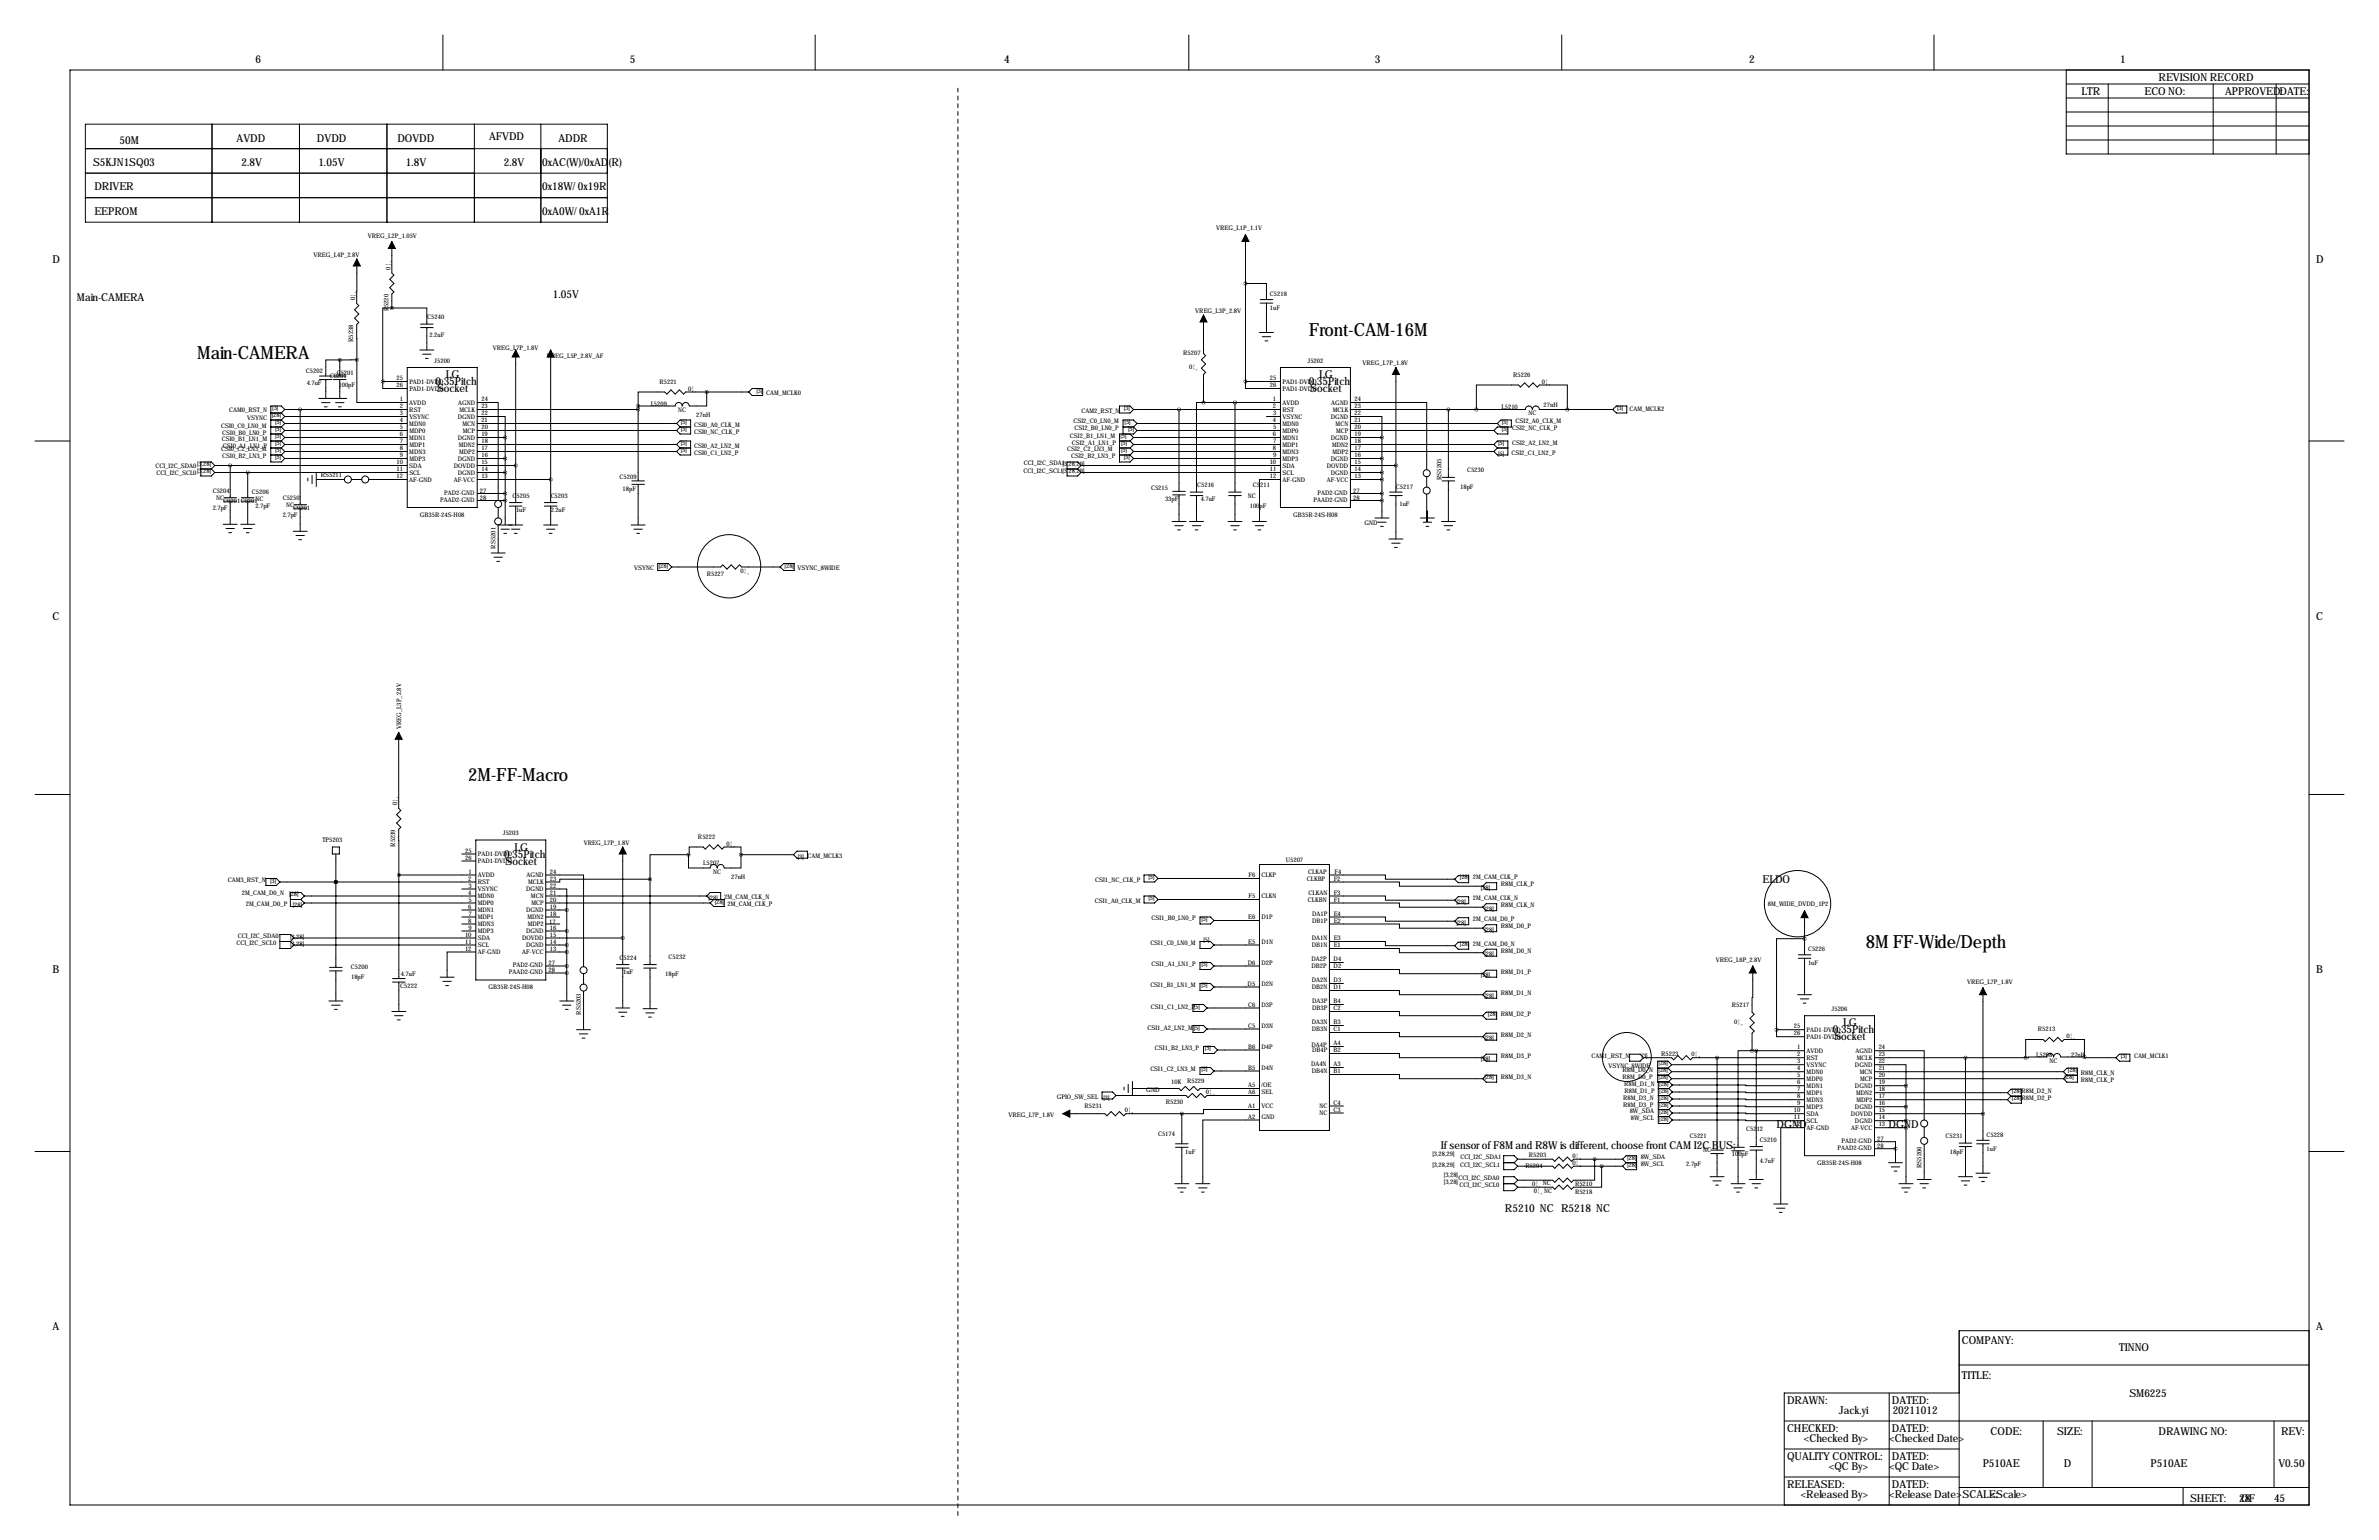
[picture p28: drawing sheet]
<svg xmlns="http://www.w3.org/2000/svg" width="864mm" height="559mm" viewBox="0 0 864 559" stroke-linecap="round" stroke-linejoin="round" font-family="sans-serif">
<defs><g id="words">
<g font-size="6.6">
<text x="475.2" y="122">Front-CAM-16M</text>
<text x="71.6" y="130.3">Main-CAMERA</text>
<text x="170" y="283.3">2M-FF-Macro</text>
<text x="677.3" y="343.8">8M FF-W</text>
<text x="702.2" y="343.8">ide/Depth</text>
</g>
<g font-size="4">
<text x="92.7" y="22.9">6</text>
<text x="228.6" y="22.9">5</text>
<text x="364.5" y="22.9">4</text>
<text x="499.1" y="22.9">3</text>
<text x="635" y="22.9">2</text>
<text x="769.6" y="22.9">1</text>
<text x="783.6" y="29.2">REVISION RECORD</text>
<text x="755.6" y="34.3">LTR</text>
<text x="778.5" y="34.3">ECO NO:</text>
<text x="807.7" y="34.3">APPROVED:DATE:</text>
<text x="43.4" y="52.1">50M</text>
<text x="85.9" y="51.4">AVDD</text>
<text x="115.1" y="51.4">DVDD</text>
<text x="144.3" y="51.4">DOVDD</text>
<text x="177.5" y="50.8">AFVDD</text>
<text x="202.7" y="51.4">ADDR</text>
<text x="33.8" y="60.3">S5KJN1SQ03</text>
<text x="87.6" y="60.2">2.8V</text>
<text x="115.6" y="60.2">1.05V</text>
<text x="147.3" y="60.2">1.8V</text>
<text x="182.9" y="60.2">2.8V</text>
<text x="196.8" y="60.2">0xAC(W</text>
<text x="210" y="60.2">)/0xAD(R)</text>
<text x="34.3" y="69.1">DRIVER</text>
<text x="196.8" y="69.1">0x18W</text>
<text x="208" y="69.1">/ 0x19R</text>
<text x="34.3" y="78">EEPROM</text>
<text x="196.8" y="78">0xA0W</text>
<text x="208.4" y="78">/ 0xA1R</text>
<text x="19" y="95.3">D</text>
<text x="840.7" y="95.3">D</text>
<text x="27.9" y="109.2">Main-CAMERA</text>
<text x="200.7" y="108.2">1.05V</text>
<text x="161.8" y="137.2">LG</text>
<text x="478.8" y="137.2">LG</text>
<text x="158.1" y="139.7">0.35Pitch</text>
<text x="158.7" y="142.3">Socket</text>
<text x="475.1" y="139.7">0.35Pitch</text>
<text x="475.7" y="142.3">Socket</text>
<text x="19" y="224.8">C</text>
<text x="840.7" y="224.8">C</text>
<text x="183" y="311.2">0.35Pitch</text>
<text x="186.7" y="308.7">LG</text>
<text x="183.6" y="313.7">Socket</text>
<text x="639.8" y="320.3">ELDO</text>
<text x="19" y="353.1">B</text>
<text x="840.7" y="353.1">B</text>
<text x="665.4" y="375">0.35Pitch</text>
<text x="665.9" y="377.5">Socket</text>
<text x="669.1" y="372.4">LG</text>
<text x="644.9" y="409.2">DGND</text>
<text x="685.5" y="409.2">DGND</text>
<text x="523" y="416.8">If sensor of F8M and R8Wis different, choose front CAM I2C BUS;</text>
<text x="546.3" y="439.9">R5210 NC R5218 NC</text>
<text x="19" y="482.6">A</text>
<text x="840.7" y="482.6">A</text>
<text x="712.2" y="487.7">COMPANY:</text>
<text x="769.3" y="490.3">TINNO</text>
<text x="712.2" y="500.4">TITLE:</text>
<text x="648.7" y="509.3">DRAW</text>
<text x="660.1" y="509.3">N:</text>
<text x="686.8" y="509.3">DATED:</text>
<text x="773" y="506.8">SM6225</text>
<text x="667.5" y="513.1">Jack.yi</text>
<text x="687.1" y="513.1">20211012</text>
<text x="648.7" y="519.4">CHECKED:</text>
<text x="686.8" y="519.4">DATED:</text>
<text x="722.6" y="520.7">CODE:</text>
<text x="746.8" y="520.7">SIZE:</text>
<text x="783.6" y="520.7">DRAW</text>
<text x="794.9" y="520.7">ING NO:</text>
<text x="828" y="520.7">REV:</text>
<text x="654.8" y="523.3">&lt;Checked By&gt;</text>
<text x="685.8" y="523.3">&lt;Checked Date&gt;</text>
<text x="648.7" y="529.6">QUALITY CONTROL:</text>
<text x="663.9" y="533.5">&lt;QC By&gt;</text>
<text x="685.8" y="533.5">&lt;QC Date&gt;</text>
<text x="686.8" y="529.6">DATED:</text>
<text x="719.7" y="532.2">P510AE</text>
<text x="749.2" y="532.2">D</text>
<text x="780.7" y="532.2">P510AE</text>
<text x="827.1" y="532.2">V0.50</text>
<text x="648.7" y="539.8">RELEASED:</text>
<text x="686.8" y="539.8">DATED:</text>
<text x="653.7" y="543.6">&lt;Released By&gt;</text>
<text x="685.8" y="543.6">&lt;Release Date&gt;SCALE:</text>
<text x="722.6" y="543.6">&lt;Scale&gt;</text>
<text x="795" y="544.8">SHEET:</text>
<text x="812.8" y="544.9">28</text>
<text x="813.6" y="544.8">OF</text>
<text x="825.5" y="544.9">45</text>
</g>
<text font-size="2.4" x="416.1" y="396.2">GND</text>
<g font-size="2.3">
<text x="441.5" y="83.6">VREG_L1P_1.1V</text>
<text x="133.6" y="86.4">VREG_L2P_1.05V</text>
<text x="113.8" y="93.2">VREG_L4P_2.8V</text>
<text x="141.7" y="97.8" transform="rotate(-90 141.7 97.8)">0¦¸</text>
<text x="461" y="107.4">C5218</text>
<text x="129" y="108.9" transform="rotate(-90 129 108.9)">0¦¸</text>
<text x="141" y="113" transform="rotate(-90 141 113)">R5220</text>
<text x="433.9" y="113.5">VREG_L3P_2.8V</text>
<text x="461" y="112.5">1uF</text>
<text x="155.1" y="115.8">C5240</text>
<text x="128.2" y="124.1" transform="rotate(-90 128.2 124.1)">R5238</text>
<text x="155.9" y="122.2">2.2uF</text>
<text x="157.6" y="131.6">J5200</text>
<text x="178.9" y="127">VREG_L7P_1.8V</text>
<text x="198.5" y="129.8">VREG_L5P_2.8V_AF</text>
<text x="429.5" y="128.8">R5207</text>
<text x="474.6" y="131.6">J5202</text>
<text x="111.1" y="135.2">C5202</text>
<text x="119.7" y="137.2">C0201</text>
<text x="122.2" y="135.9">C5201</text>
<text x="143.9" y="137.9">25</text>
<text x="431.7" y="133.9">0¦¸</text>
<text x="460.9" y="137.9">25</text>
<text x="494.6" y="132.6">VREG_L7P_1.8V</text>
<text x="549.3" y="136.7">R5226</text>
<text x="111.3" y="139.8">4.7uF</text>
<text x="122.9" y="140.3">100pF</text>
<text x="143.9" y="140.5">26</text>
<text x="148.6" y="141.7">PAD1-DVDD</text>
<text x="148.6" y="139.2">PAD1-DVDD</text>
<text x="239.4" y="139.2">R5221</text>
<text x="249.8" y="141.7">0¦¸</text>
<text x="274.6" y="142.5">[3]</text>
<text x="278.2" y="143.5">CAM_MCLK0</text>
<text x="460.9" y="140.5">26</text>
<text x="465.6" y="141.7">PAD1-DVDD</text>
<text x="465.6" y="139.2">PAD1-DVDD</text>
<text x="559.7" y="139.2">0¦¸</text>
<text x="83.2" y="149.4">CAM0_RST_N</text>
<text x="98.8" y="148.9">[3]</text>
<text x="145.1" y="148.1">2</text>
<text x="145.1" y="145.5">1</text>
<text x="148.6" y="149.4">RST</text>
<text x="148.6" y="146.8">AVDD</text>
<text x="166.3" y="146.8">AGND</text>
<text x="166.8" y="149.4">MCLK</text>
<text x="174.8" y="148.1">23</text>
<text x="174.8" y="145.5">24</text>
<text x="236.2" y="147.3">L5209</text>
<text x="246.2" y="149.4">NC</text>
<text x="392.6" y="149.9">CAM2_RST_N</text>
<text x="408" y="148.9">[3]</text>
<text x="462.1" y="145.5">1</text>
<text x="462.1" y="148.1">2</text>
<text x="465.6" y="146.8">AVDD</text>
<text x="465.6" y="149.4">RST</text>
<text x="483.3" y="146.8">AGND</text>
<text x="483.8" y="149.4">MCLK</text>
<text x="491.7" y="148.1">23</text>
<text x="491.8" y="145.5">24</text>
<text x="545.1" y="148.3">L5210</text>
<text x="560.3" y="147.8">27nH</text>
<text x="587" y="148.9">[3]</text>
<text x="591.6" y="149.1">CAM_MCLK2</text>
<text x="80.3" y="155.2">CSI0_C0_LN0_M</text>
<text x="89.8" y="152.4">VSYNC</text>
<text x="98.7" y="151.4">[28]</text>
<text x="99.8" y="153.9">[5]</text>
<text x="145.1" y="153.2">4</text>
<text x="145.1" y="155.7">5</text>
<text x="145.1" y="150.6">3</text>
<text x="148.6" y="154.4">MDN0</text>
<text x="148.6" y="151.9">VSYNC</text>
<text x="166.1" y="151.9">DGND</text>
<text x="167.9" y="154.4">MCN</text>
<text x="174.8" y="153.2">21</text>
<text x="174.8" y="155.7">20</text>
<text x="174.8" y="150.6">22</text>
<text x="247.2" y="153.9">[5]</text>
<text x="251.9" y="154.9">CSI0_A0_CLK_M</text>
<text x="252.7" y="151.1">27nH</text>
<text x="389.7" y="153.7">CSI2_C0_LN0_M</text>
<text x="408.2" y="153.7">[5]</text>
<text x="462.1" y="153.2">4</text>
<text x="462.1" y="155.7">5</text>
<text x="462.1" y="150.6">3</text>
<text x="465.6" y="154.4">MDN0</text>
<text x="465.6" y="151.9">VSYNC</text>
<text x="483.1" y="151.9">DGND</text>
<text x="484.8" y="154.4">MCN</text>
<text x="491.7" y="153.2">21</text>
<text x="491.7" y="155.7">20</text>
<text x="491.8" y="150.6">22</text>
<text x="545.1" y="153.9">[5]</text>
<text x="550.2" y="153.7">CSI2_A0_CLK_M</text>
<text x="554.8" y="150.6">NC</text>
<text x="80.5" y="160">CSI0_B1_LN1_M</text>
<text x="80.7" y="157.7">CSI0_B0_LN0_P</text>
<text x="99.8" y="156.5">[5]</text>
<text x="99.8" y="161.6">[5]</text>
<text x="99.8" y="159">[5]</text>
<text x="145.1" y="158.2">6</text>
<text x="145.1" y="160.8">7</text>
<text x="148.6" y="159.5">MDN1</text>
<text x="148.6" y="157">MDP0</text>
<text x="166.1" y="159.5">DGND</text>
<text x="168" y="157">MCP</text>
<text x="174.8" y="158.2">19</text>
<text x="174.8" y="160.8">18</text>
<text x="247.2" y="156.5">[5]</text>
<text x="247.2" y="161.6">[5]</text>
<text x="251.9" y="157.5">CSI0_NC_CLK_P</text>
<text x="388.4" y="158.8">CSI2_B1_LN1_M</text>
<text x="389.1" y="161.3">CSI2_A1_LN1_P</text>
<text x="390.1" y="156.2">CSI2_B0_LN0_P</text>
<text x="406.7" y="159">[5]</text>
<text x="407" y="161.6">[5]</text>
<text x="409.5" y="156.2">[5]</text>
<text x="462.1" y="158.2">6</text>
<text x="462.1" y="160.8">7</text>
<text x="465.6" y="159.5">MDN1</text>
<text x="465.6" y="157">MDP0</text>
<text x="483.1" y="159.5">DGND</text>
<text x="485" y="157">MCP</text>
<text x="491.7" y="158.2">19</text>
<text x="491.7" y="160.8">18</text>
<text x="543.9" y="161.6">[5]</text>
<text x="545.1" y="156.5">[5]</text>
<text x="548.9" y="156.2">CSI2_NC_CLK_P</text>
<text x="548.9" y="161.3">CSI2_A2_LN2_M</text>
<text x="80.3" y="163.8">CSI0_C2_LN3_M</text>
<text x="80.7" y="166.4">CSI0_B2_LN3_P</text>
<text x="80.9" y="162.6">CSI0_A1_LN1_P</text>
<text x="99.8" y="166.6">[5]</text>
<text x="99.8" y="164.1">[5]</text>
<text x="145.1" y="163.3">8</text>
<text x="145.1" y="165.9">9</text>
<text x="148.6" y="164.6">MDN3</text>
<text x="148.6" y="167.1">MDP3</text>
<text x="148.6" y="162.1">MDP1</text>
<text x="166.1" y="167.1">DGND</text>
<text x="166.5" y="162.1">MDN2</text>
<text x="166.7" y="164.6">MDP2</text>
<text x="174.8" y="163.3">17</text>
<text x="174.8" y="165.9">16</text>
<text x="247.2" y="164.1">[5]</text>
<text x="251.9" y="162.6">CSI0_A2_LN2_M</text>
<text x="251.9" y="165.1">CSI0_C1_LN2_P</text>
<text x="387.4" y="163.8">CSI2_C2_LN3_M</text>
<text x="388.8" y="166.4">CSI2_B2_LN3_P</text>
<text x="407" y="164.1">[5]</text>
<text x="408" y="166.6">[5]</text>
<text x="462.1" y="163.3">8</text>
<text x="462.1" y="165.9">9</text>
<text x="465.6" y="164.6">MDN3</text>
<text x="465.6" y="167.1">MDP3</text>
<text x="465.6" y="162.1">MDP1</text>
<text x="483.1" y="167.1">DGND</text>
<text x="483.5" y="162.1">MDN2</text>
<text x="483.7" y="164.6">MDP2</text>
<text x="491.7" y="163.3">17</text>
<text x="491.7" y="165.9">16</text>
<text x="543.9" y="165.4">[5]</text>
<text x="548.6" y="165.1">CSI2_C1_LN2_P</text>
<text x="56.5" y="169.9">CCI_I2C_SDA0</text>
<text x="56.9" y="172.5">CCI_I2C_SCL0</text>
<text x="71.5" y="171.7">[3,28]</text>
<text x="71.5" y="169.2">[3,28]</text>
<text x="116.4" y="173">RS5211</text>
<text x="143.9" y="168.4">10</text>
<text x="143.9" y="173.5">12</text>
<text x="143.9" y="170.9">11</text>
<text x="148.6" y="169.7">SDA</text>
<text x="148.6" y="172.2">SCL</text>
<text x="164.7" y="169.7">DOVDD</text>
<text x="166.1" y="172.2">DGND</text>
<text x="174.8" y="168.4">15</text>
<text x="174.8" y="173.5">13</text>
<text x="174.8" y="170.9">14</text>
<text x="224.9" y="173.7">C5209</text>
<text x="371.6" y="171.7">CCI_I2C_SCL1[3,28,29]</text>
<text x="371.7" y="168.7">CCI_I2C_SDA1</text>
<text x="385.7" y="169.2">[3,28,29]</text>
<text x="460.9" y="168.4">10</text>
<text x="460.9" y="170.9">11</text>
<text x="460.9" y="173.5">12</text>
<text x="465.6" y="169.7">SDA</text>
<text x="465.6" y="172.2">SCL</text>
<text x="481.7" y="169.7">DOVDD</text>
<text x="483.1" y="172.2">DGND</text>
<text x="491.7" y="168.4">15</text>
<text x="491.7" y="173.5">13</text>
<text x="491.7" y="170.9">14</text>
<text x="532.5" y="171.2">C5230</text>
<text x="77.2" y="178.8">C5204</text>
<text x="91.4" y="179.1">C5206</text>
<text x="148.6" y="174.8">AF-GND</text>
<text x="161.3" y="179.6">PAD2-GND</text>
<text x="164.7" y="174.8">AF-VCC</text>
<text x="174.2" y="178.8">27</text>
<text x="226" y="178.3">18pF</text>
<text x="417.8" y="177.8">C5215</text>
<text x="434.6" y="176.5">C5216</text>
<text x="454.8" y="176.8">C5211</text>
<text x="465.6" y="174.8">AF-GND</text>
<text x="478.3" y="179.6">PAD2-GND</text>
<text x="481.7" y="174.8">AF-VCC</text>
<text x="491.2" y="178.8">27</text>
<text x="506.7" y="177.3">C5217</text>
<text x="523.2" y="174.1" transform="rotate(-90 523.2 174.1)">RS5205</text>
<text x="530" y="177.5">18pF</text>
<text x="77.2" y="185.2">2.7pF</text>
<text x="78.5" y="181.4">NC</text>
<text x="81" y="182.6">C0201C0201</text>
<text x="92.7" y="181.6">NC</text>
<text x="92.7" y="184.2">2.7pF</text>
<text x="102.6" y="181.4">C5250</text>
<text x="103.9" y="183.9">NC</text>
<text x="106.4" y="185.2">C0201</text>
<text x="159.8" y="182.1">PAAD2-GND</text>
<text x="174.2" y="181.4">28</text>
<text x="186.1" y="180.6">C5205</text>
<text x="187.3" y="185.7">1uF</text>
<text x="199.9" y="180.6">C5203</text>
<text x="199.9" y="185.7">2.2uF</text>
<text x="422.9" y="181.6">33pF</text>
<text x="435.9" y="181.6">4.7uF</text>
<text x="453" y="180.6">NC</text>
<text x="453.7" y="184.4">100pF</text>
<text x="476.8" y="182.1">PAAD2-GND</text>
<text x="491.2" y="181.4">28</text>
<text x="508" y="183.6">1uF</text>
<text x="102.6" y="187.7">2.7pF</text>
<text x="152.4" y="187.5">GB35R-24S-H08</text>
<text x="469.4" y="187.5">GB35R-24S-H08</text>
<text x="495.3" y="190.5">GND</text>
<text x="179.8" y="199" transform="rotate(-90 179.8 199)">RS5201</text>
<text x="230.2" y="207">VSYNC</text>
<text x="239.1" y="206">[28]</text>
<text x="256.6" y="209">R5227</text>
<text x="268.9" y="207.8">0¦¸</text>
<text x="284.8" y="206">[28]</text>
<text x="289.5" y="207">VSYNC_8W</text>
<text x="301.1" y="207">IDE</text>
<text x="145.6" y="264.6" transform="rotate(-90 145.6 264.6)">VREG_L3P_2.8V</text>
<text x="144.2" y="292" transform="rotate(-90 144.2 292)">0¦¸</text>
<text x="117" y="305.6">TP5203</text>
<text x="182.5" y="303">J5203</text>
<text x="253.4" y="304.3">R5222</text>
<text x="143.5" y="307.3" transform="rotate(-90 143.5 307.3)">R5239</text>
<text x="168.8" y="311.9">26</text>
<text x="168.8" y="309.4">25</text>
<text x="173.5" y="310.6">PAD1-DVDD</text>
<text x="211.9" y="306.6">VREG_L7P_1.8V</text>
<text x="263.8" y="306.8">0¦¸</text>
<text x="289.6" y="311.7">[3]</text>
<text x="293.1" y="311.4">CAM_MCLK3</text>
<text x="170" y="317">1</text>
<text x="173.5" y="313.2">PAD1-DVDD</text>
<text x="199.6" y="317">24</text>
<text x="255.3" y="313.7">L5207</text>
<text x="258.9" y="317">NC</text>
<text x="466.8" y="312.7">U5207</text>
<text x="474.9" y="317.2">CLKAP</text>
<text x="484.4" y="317.2">F4</text>
<text x="82.7" y="320">CAM3_RST_N</text>
<text x="98.1" y="320.3">[3]</text>
<text x="170" y="319.5">2</text>
<text x="170" y="322.1">3</text>
<text x="173.5" y="320.8">RST</text>
<text x="173.5" y="318.3">AVDD</text>
<text x="173.5" y="323.3">VSYNC</text>
<text x="191" y="323.3">DGND</text>
<text x="191.2" y="318.3">AGND</text>
<text x="191.7" y="320.8">MCLK</text>
<text x="199.6" y="319.5">23</text>
<text x="199.6" y="322.1">22</text>
<text x="265.4" y="318.8">27nH</text>
<text x="397.6" y="320">CSI1_NC_CLK_P</text>
<text x="416.9" y="319">[5]</text>
<text x="453.2" y="318.3">F6</text>
<text x="458" y="318.3">CLKP</text>
<text x="474.4" y="319.8">CLKBP</text>
<text x="484.1" y="319.5">F2</text>
<text x="530" y="319">[28]</text>
<text x="534.7" y="319">2M_CAM_CLK_P</text>
<text x="537.6" y="322.8">[28]</text>
<text x="544.8" y="321.6">R8M_CLK_P</text>
<text x="87.8" y="324.9">2M_CAM_D0_N [28]</text>
<text x="89.2" y="328.7">2M_CAM_D0_P [28]</text>
<text x="170" y="324.6">4</text>
<text x="170" y="329.7">6</text>
<text x="170" y="327.2">5</text>
<text x="173.5" y="325.9">MDN0</text>
<text x="173.5" y="328.4">MDP0</text>
<text x="192.7" y="325.9">MCN</text>
<text x="192.9" y="328.4">MCP</text>
<text x="199.6" y="324.6">21</text>
<text x="199.6" y="329.7">19</text>
<text x="199.6" y="327.2">20</text>
<text x="257.1" y="326.4">[28]</text>
<text x="259.4" y="327.9">[28]</text>
<text x="262.9" y="326.4">2M_CAM_CLK_N</text>
<text x="264.1" y="328.9">2M_CAM_CLK_P</text>
<text x="397.4" y="327.7">CSI1_A0_CLK_M</text>
<text x="416.9" y="326.7">[5]</text>
<text x="453.2" y="325.9">F5</text>
<text x="458" y="325.9">CLKN</text>
<text x="474.7" y="327.4">CLKBN</text>
<text x="475" y="324.6">CLKAN</text>
<text x="484.1" y="327.2">F1</text>
<text x="484.1" y="324.6">F3</text>
<text x="528.7" y="327.9">[28]</text>
<text x="534.7" y="326.6">2M_CAM_CLK_N</text>
<text x="544.8" y="329.2">R8M_CLK_N</text>
<text x="641.8" y="328.9">8M_W</text>
<text x="647.8" y="328.9">IDE_DVDD_1P2</text>
<text x="170" y="334.8">8</text>
<text x="170" y="332.2">7</text>
<text x="173.5" y="331">MDN1</text>
<text x="173.5" y="333.5">MDP1</text>
<text x="191" y="331">DGND</text>
<text x="191.4" y="333.5">MDN2</text>
<text x="199.4" y="335.3">17</text>
<text x="199.6" y="332.2">18</text>
<text x="418" y="334">CSI1_B0_LN0_P</text>
<text x="436.1" y="334">[5]</text>
<text x="453.1" y="333.5">E6</text>
<text x="458" y="333.5">D1P</text>
<text x="476.3" y="334.8">DB1P</text>
<text x="476.3" y="332.2">DA1P</text>
<text x="484.1" y="334.8">E2</text>
<text x="484.1" y="332.2">E4</text>
<text x="528.7" y="335.5">[28]</text>
<text x="534.7" y="334.3">2M_CAM_D0_P</text>
<text x="538.9" y="330.5">[28]</text>
<text x="86.3" y="340.4">CCI_I2C_SDA0</text>
<text x="105.3" y="340.6">[3,28]</text>
<text x="168.8" y="339.9">10</text>
<text x="170" y="337.3">9</text>
<text x="173.5" y="336">MDN3</text>
<text x="173.5" y="341.1">SDA</text>
<text x="173.5" y="338.6">MDP3</text>
<text x="189.6" y="341.1">DOVDD</text>
<text x="191" y="338.6">DGND</text>
<text x="191.6" y="336">MDP2</text>
<text x="199.6" y="339.9">15</text>
<text x="199.6" y="337.3">16</text>
<text x="436.9" y="341.9">[5]</text>
<text x="476.2" y="341.1">DA1N</text>
<text x="484.1" y="341.1">E3</text>
<text x="538.9" y="338.1">[28]</text>
<text x="544.8" y="336.8">R8M_D0_P</text>
<text x="85.8" y="342.9">CCI_I2C_SCL0</text>
<text x="105.3" y="343.2">[3,28]</text>
<text x="168.8" y="344.9">12</text>
<text x="168.8" y="342.4">11</text>
<text x="173.5" y="346.2">AF-GND</text>
<text x="173.5" y="343.7">SCL</text>
<text x="189.6" y="346.2">AF-VCC</text>
<text x="191" y="343.7">DGND</text>
<text x="199.6" y="344.9">13</text>
<text x="199.6" y="342.4">14</text>
<text x="242.7" y="348">C5232</text>
<text x="417.6" y="342.9">CSI1_C0_LN0_M</text>
<text x="453.1" y="342.4">E5</text>
<text x="458" y="342.4">D1N</text>
<text x="476.2" y="343.7">DB1N</text>
<text x="484.1" y="343.7">E1</text>
<text x="530" y="343.2">[28]</text>
<text x="534.7" y="343.2">2M_CAM_D0_N</text>
<text x="538.9" y="347">[28]</text>
<text x="544.8" y="345.7">R8M_D0_N</text>
<text x="656.3" y="345.2">C5226</text>
<text x="127.4" y="351.5">C5200</text>
<text x="184.7" y="353.6">PAAD2-GND</text>
<text x="186.2" y="351">PAD2-GND</text>
<text x="199.1" y="350.3">27</text>
<text x="199.1" y="352.8">28</text>
<text x="224.9" y="348.2">C5224</text>
<text x="226.2" y="353.3">1uF</text>
<text x="418" y="350.5">CSI1_A1_LN1_P</text>
<text x="436.1" y="350.5">[5]</text>
<text x="452.9" y="350">D6</text>
<text x="458" y="350">D2P</text>
<text x="476.1" y="351.3">DB2P</text>
<text x="476.1" y="348.7">DA2P</text>
<text x="484.1" y="351.3">D2</text>
<text x="484.1" y="348.7">D4</text>
<text x="544.8" y="353.3">R8M_D1_P</text>
<text x="622.9" y="349.2">VREG_L6P_2.8V</text>
<text x="656.3" y="350.3">1uF</text>
<text x="127.5" y="355.3">18pF</text>
<text x="145.3" y="358.7">C5222</text>
<text x="145.5" y="354.1">4.7uF</text>
<text x="177.3" y="358.9">GB35R-24S-H08</text>
<text x="241.5" y="354.3">18pF</text>
<text x="417.6" y="358.1">CSI1_B1_LN1_M</text>
<text x="436.1" y="358.1">[5]</text>
<text x="452.9" y="357.6">D5</text>
<text x="458" y="357.6">D2N</text>
<text x="476.2" y="358.9">DB2N</text>
<text x="476.2" y="356.4">DA2N</text>
<text x="484.1" y="358.9">D1</text>
<text x="484.1" y="356.4">D3</text>
<text x="537.6" y="354.6">[28]</text>
<text x="714.1" y="357.1">VREG_L7P_1.8V</text>
<text x="453" y="365.3">C6</text>
<text x="458" y="365.3">D3P</text>
<text x="476.3" y="364">DA3P</text>
<text x="484.1" y="364">B4</text>
<text x="538.9" y="362.2">[28]</text>
<text x="544.8" y="360.9">R8M_D1_N</text>
<text x="628.7" y="365.3">R5217</text>
<text x="210.8" y="368.2" transform="rotate(-90 210.8 368.2)">RS5203</text>
<text x="417.8" y="366">CSI1_C1_LN2_P[5]</text>
<text x="476.2" y="371.6">DA3N</text>
<text x="476.3" y="366.5">DB3P</text>
<text x="484.1" y="371.6">B3</text>
<text x="484.1" y="366.5">C2</text>
<text x="540.1" y="368.6">[28]</text>
<text x="544.8" y="368.6">R8M_D2_P</text>
<text x="629.5" y="371.6">0¦¸</text>
<text x="664.9" y="366.8">J5206</text>
<text x="416.5" y="373.6">CSI1_A2_LN2_M[5]</text>
<text x="453" y="372.9">C5</text>
<text x="458" y="372.9">D3N</text>
<text x="476.2" y="374.1">DB3N</text>
<text x="484.1" y="374.1">C1</text>
<text x="538.9" y="377.5">[28]</text>
<text x="544.8" y="376.2">R8M_D2_N</text>
<text x="651.2" y="373.1">25</text>
<text x="651.2" y="375.7">26</text>
<text x="655.8" y="376.9">PAD1-DVDD</text>
<text x="655.8" y="374.4">PAD1-DVDD</text>
<text x="739.8" y="374.1">R5213</text>
<text x="750.2" y="376.7">0¦¸</text>
<text x="419.2" y="381">CSI1_B2_LN3_P</text>
<text x="437.4" y="381">[5]</text>
<text x="453" y="380.5">B6</text>
<text x="458" y="380.5">D4P</text>
<text x="476" y="379.7">DA4P</text>
<text x="476.3" y="381.8">DB4P</text>
<text x="484.1" y="379.2">A4</text>
<text x="484.1" y="381.8">B2</text>
<text x="544.8" y="383.8">R8M_D3_P</text>
<text x="577.7" y="383.8">CAM1_RST_N</text>
<text x="595.9" y="383.8">[3]</text>
<text x="603" y="383.3">R5223</text>
<text x="614" y="383.3">0¦¸</text>
<text x="652.4" y="383.3">2</text>
<text x="652.4" y="380.7">1</text>
<text x="655.8" y="382">AVDD</text>
<text x="673.5" y="382">AGND</text>
<text x="682" y="380.7">24</text>
<text x="682" y="383.3">23</text>
<text x="739.1" y="383.5">L5208</text>
<text x="751.8" y="383.5">27nH</text>
<text x="769.9" y="383.8">[3]</text>
<text x="774.7" y="383.8">CAM_MCLK1</text>
<text x="417.6" y="388.6">CSI1_C2_LN3_M</text>
<text x="436.1" y="388.6">[5]</text>
<text x="453" y="388.1">B5</text>
<text x="458" y="388.1">D4N</text>
<text x="475.9" y="386.8">DA4N</text>
<text x="476.2" y="389.4">DB4N</text>
<text x="484.1" y="386.8">A3</text>
<text x="484.1" y="389.4">B1</text>
<text x="537.6" y="385.1">[28]</text>
<text x="583.9" y="387.6">VSYNC_8W</text>
<text x="589" y="389.1">R8M_D0_N</text>
<text x="595.5" y="387.6">IDE</text>
<text x="602.1" y="386.6">[28]</text>
<text x="602.1" y="389.1">[28]</text>
<text x="652.3" y="388.4">4</text>
<text x="652.4" y="385.8">3</text>
<text x="655.8" y="389.6">MDN0</text>
<text x="655.8" y="384.6">RST</text>
<text x="655.8" y="387.1">VSYNC</text>
<text x="673.4" y="387.1">DGND</text>
<text x="674" y="384.6">MCLK</text>
<text x="675.1" y="389.6">MCN</text>
<text x="682" y="388.4">21</text>
<text x="682" y="385.8">22</text>
<text x="744" y="385.6">NC</text>
<text x="750.7" y="389.1">[28]</text>
<text x="425.1" y="393.3">10K R5229</text>
<text x="453" y="394.5">A5</text>
<text x="458" y="394.5">/OE</text>
<text x="538.9" y="391.4">[28]</text>
<text x="544.8" y="391.4">R8M_D3_N</text>
<text x="589" y="391.7">R8M_D0_P</text>
<text x="589.6" y="394">R8M_D1_N</text>
<text x="602.1" y="391.7">[28]</text>
<text x="602.3" y="394">[28]</text>
<text x="652.3" y="393.4">6</text>
<text x="652.4" y="396">7</text>
<text x="652.4" y="390.9">5</text>
<text x="655.8" y="394.7">MDN1</text>
<text x="655.8" y="392.2">MDP0</text>
<text x="673.4" y="394.7">DGND</text>
<text x="675.2" y="392.2">MCP</text>
<text x="682" y="396">18</text>
<text x="682" y="390.9">20</text>
<text x="682" y="393.4">19</text>
<text x="749.4" y="391.7">[28]</text>
<text x="755.4" y="392.7">R8M_CLK_P</text>
<text x="755.4" y="390.1">R8M_CLK_N</text>
<text x="383.6" y="398.8">GPIO_SW</text>
<text x="393.5" y="398.8">_SEL [3]</text>
<text x="423.2" y="400.6">R5230</text>
<text x="437.8" y="397">0¦¸</text>
<text x="453" y="397">A6</text>
<text x="458" y="397">SEL</text>
<text x="484.1" y="400.8">C4</text>
<text x="589.2" y="399">R8M_D3_N</text>
<text x="589.3" y="401.6">R8M_D3_P</text>
<text x="589.7" y="396.5">R8M_D1_P</text>
<text x="602.3" y="399">[28]</text>
<text x="602.3" y="396.5">[28]</text>
<text x="602.3" y="401.6">[28]</text>
<text x="652.3" y="398.5">8</text>
<text x="652.4" y="401.1">9</text>
<text x="655.8" y="399.8">MDN3</text>
<text x="655.8" y="397.3">MDP1</text>
<text x="673.8" y="397.3">MDN2</text>
<text x="673.9" y="399.8">MDP2</text>
<text x="682" y="401.1">16</text>
<text x="682" y="398.5">17</text>
<text x="730.4" y="399.3">[28]R8M_D2_P</text>
<text x="730.4" y="396.8">[28]R8M_D2_N</text>
<text x="366.1" y="405.4">VREG_L7P_1.8V</text>
<text x="393.7" y="402.1">R5231</text>
<text x="408.3" y="403.6">0¦¸</text>
<text x="453" y="402.1">A1</text>
<text x="453" y="405.9">A2</text>
<text x="458" y="402.1">VCC</text>
<text x="458" y="405.9">GND</text>
<text x="478.9" y="404.6">NC</text>
<text x="478.9" y="402.1">NC</text>
<text x="484.1" y="403.4">C3</text>
<text x="591.6" y="403.9">8W</text>
<text x="592" y="406.4">8W</text>
<text x="594.8" y="403.9">_SDA</text>
<text x="595.2" y="406.4">_SCL</text>
<text x="602.3" y="406.7">[28]</text>
<text x="602.3" y="404.1">[28]</text>
<text x="651.2" y="403.6">10</text>
<text x="651.2" y="406.1">11</text>
<text x="655.8" y="404.9">SDA</text>
<text x="655.8" y="407.4">SCL</text>
<text x="655.8" y="402.3">MDP3</text>
<text x="671.9" y="404.9">DOVDD</text>
<text x="673.4" y="407.4">DGND</text>
<text x="673.4" y="402.3">DGND</text>
<text x="682" y="406.1">14</text>
<text x="682" y="403.6">15</text>
<text x="420.4" y="412.2">C5174</text>
<text x="613.4" y="412.8">C5221</text>
<text x="633.9" y="410.5">C5212</text>
<text x="651.2" y="408.7">12</text>
<text x="655.8" y="410">AF-GND</text>
<text x="671.9" y="410">AF-VCC</text>
<text x="682" y="408.7">13</text>
<text x="706.3" y="412.8">C5231</text>
<text x="721.1" y="412.5">C5228</text>
<text x="430.3" y="418.9">1uF</text>
<text x="520" y="419.6">[3,28,29]</text>
<text x="555" y="419.9">R5203</text>
<text x="618.2" y="418.1">NC</text>
<text x="628.7" y="419.6">100pF</text>
<text x="638.8" y="414.3">C5210</text>
<text x="667.1" y="417.3">PAAD2-GND</text>
<text x="668.5" y="414.8">PAD2-GND</text>
<text x="681.5" y="416.6">28</text>
<text x="681.5" y="414">27</text>
<text x="707.8" y="418.6">18pF</text>
<text x="721.1" y="417.6">1uF</text>
<text x="520" y="423.4">[3,28,29]</text>
<text x="530.1" y="423.4">CCI_I2C_SCL1</text>
<text x="530.2" y="420.4">CCI_I2C_SDA1</text>
<text x="553.7" y="423.7">R5204</text>
<text x="570.9" y="420.1">0¦¸</text>
<text x="570.9" y="422.7">0¦¸</text>
<text x="590.6" y="423.4">[28]</text>
<text x="590.6" y="420.9">[28]</text>
<text x="595.6" y="423.2">8W</text>
<text x="595.6" y="420.6">8W</text>
<text x="598.8" y="423.2">_SCL</text>
<text x="598.8" y="420.6">_SDA</text>
<text x="612.1" y="422.9">2.7pF</text>
<text x="638.8" y="421.9">4.7uF</text>
<text x="659.7" y="422.7">GB35R-24S-H08</text>
<text x="697.5" y="423.8" transform="rotate(-90 697.5 423.8)">RS5206</text>
<text x="524.2" y="427.2">[3,28]</text>
<text x="524.2" y="429.8">[3,28]</text>
<text x="529.4" y="428.2">CCI_I2C_SDA0</text>
<text x="529.8" y="430.8">CCI_I2C_SCL0</text>
<text x="556.2" y="430.3">0¦¸ NC</text>
<text x="571.8" y="430.3">R5210</text>
<text x="556.8" y="432.8">0¦¸ NC</text>
<text x="571.8" y="433.2">R5218</text>
</g>
</g></defs>
<g fill="none" stroke="#000" stroke-width=".36">
<path d="M160.8 12.7v12.7M295.9 12.7v12.7M431.5 12.7v12.7M566.9 12.7v12.7M702.1 12.7v12.7M25.4 25.4h812.8v520.7h-812.8zM750.1 35.6h88.1M750.1 30.5h88.1M750.1 25.4v30.5h88.1M765.3 30.5v25.4M803.4 30.5v25.4M826.3 30.5v25.4"/>
<path d="M31 45.1h189.5v35.5h-189.5zM31 54h189.5M77 45.1v35.5M108.7 45.1v35.5M140.5 45.1v35.5M172.2 45.1v35.5M196.3 45.1v35.5M750.1 50.8h88.1M750.1 45.7h88.1M750.1 40.6h88.1M31 71.7h189.5M220.5 62.8h-189.5"/>
<path d="M129.5 94v16.1l.8 .8-1.6 1.5 1.6 1.5-1.6 1.6 1.6 1.5-.8 .8v12.8M142.2 87.6v11.5l.8 .7-1.5 1.5 1.5 1.6-1.5 1.5 1.5 1.5-.8 .8v5.1M452.1 85.1v53.3M142.2 111.8h12.7v5.8M142.2 111.8h-3.3v26.6M152.7 117.6h4.5M152.7 118.9h4.5M154.9 118.9v8.1M436.9 114.3v14l.7 .7-1.5 1.6 1.5 1.5-1.5 1.5 1.5 1.5-.7 .8v10.2M452.1 102.9h7.6v5.8M457.5 108.7h4.5M457.5 110h4.5"/>
<path d="M459.7 110v10.7M116 136.4h4.5M116 137.7h4.5M118.3 137.7v6.9M121.1 136.4h4.5M121.1 137.7h4.5M123.3 130.6h-5v5.8M123.3 130.6v5.8M123.3 137.7v6.9M129.5 130.6h-6.2M129.5 130.6v15.5h18.3M138.9 138.4v2.6h8.9"/>
<path d="M138.9 138.4h8.9M147.8 133.3h25.4v50.8h-25.4zM152.4 127h5.1M153.4 128.5h3.1M154.4 130h1M187.2 127v55.4M199.9 127v55.4M452.1 138.4v2.6h12.7M452.1 138.4h12.7M457.2 120.6h5.1M458.2 122.2h3.1M459.2 123.7h1"/>
<path d="M464.8 133.3h25.4v50.8h-25.4zM506.7 133.4v45.2M98.3 149.9h3.8M98.3 157.5h3.8M98.3 154.9h3.8M98.3 152.4h3.8M102.1 149.9l1.3 1.2M102.1 154.9l1.3 1.3M102.1 152.4l1.3 1.3M102.1 157.5l1.3 1.3M103.4 148.6h44.4M103.4 153.7h44.4"/>
<path d="M103.4 158.8h44.4M103.4 156.2h44.4M103.4 151.1h44.4M103.4 148.6l-1.3-1.3h-3.8v20.3h3.8l1.3-1.2M103.4 148.6l-1.3 1.3M103.4 151.1l-1.3 1.3M103.4 156.2l-1.3 1.3M103.4 153.7l-1.3 1.2M103.4 158.8l-1.3 1.2M109 148.6v34.5M115.7 144.6h10.2M116.7 146.1h3.1"/>
<path d="M117.8 147.6h1M121.8 146.1h3.1M122.8 147.6h1.1M173.2 151.1h10.2v7.7M173.2 146.1h7.6v35.5M173.2 148.6h58.4M173.2 153.7h72.4M173.2 158.8h10.2M173.2 156.2h72.4M183.4 158.8v31.7M231.6 147.3v27.2M245.6 153.7l1.3-1.3h3.8v5.1h-3.8l-1.3-1.3"/>
<path d="M245.6 153.7l1.3 1.2M246.9 154.9h3.8M246.9 154.9l-1.3 1.3M256.5 142.2v5.1h-6.3a1.27 1.27 0 0 0-1.3-1.3 1.27 1.27 0 0 0-1.3 1.3 1.27 1.27 0 0 0-1.2-1.3 1.27 1.27 0 0 0-1.3 1.3h-13.5M271.8 142.2h-22.9l-.7 .8-1.6-1.5-1.5 1.5-1.5-1.5-1.5 1.5-.8-.8h-9.7v5.1M271.8 142.2l1.3-1.2h3.8v2.5h-3.8zM406.4 147.3h3.8l1.3 1.3-1.3 1.3h-3.8zM407.7 154.9h3.8M410.2 157.5l1.3 1.3M411.5 154.9l1.2 1.3M411.5 148.6h53.3M411.5 158.8h53.3"/>
<path d="M411.5 158.8l-1.3 1.2M412.7 153.7h52.1M412.7 156.2h52.1M412.7 156.2l-1.2 1.3h-5.1v10.1h3.8l1.3-1.2M412.7 153.7l-1.2-1.3h-3.8v5.1M412.7 153.7l-1.2 1.2M428 148.6v29.7M436.9 146.1h-2.6v32.5M448.3 146.1v32.5M459.7 151.1h5.1M464.8 146.1h-27.9M490.2 148.6h63.5a1.27 1.27 0 0 1 1.3-1.3 1.27 1.27 0 0 1 1.3 1.3 1.27 1.27 0 0 1 1.2-1.3 1.27 1.27 0 0 1 1.3 1.3h26.7"/>
<path d="M490.2 146.1h27.7v24.3M490.2 151.1h11.5v7.7M490.2 153.7h53.4M490.2 158.8h11.5M490.2 156.2h52.1M501.7 158.8l-.1 29.2M525.8 148.6v24.6M535.9 148.6v-8.9h15.3l.7 .8 1.6-1.6 1.5 1.6 1.5-1.6 1.5 1.6 .8-.8h10.2v8.9M543.6 153.7l1.2-1.3h3.8v2.5h-5l-1.3 1.3M543.6 153.7l1.2 1.2M547.4 154.9v2.6h-3.8l-1.3-1.3M585.5 148.6l1.2-1.3h3.9v2.6h-3.9z"/>
<path d="M12.7 160h12.7M72.9 170.2h3.8M76.7 170.2l1.3 1.2M78 168.9h69.8M78 171.4h69.8M78 168.9l-1.3-1.3h-3.8v5.1h3.8l1.3-1.3M78 168.9l-1.3 1.3M83.6 168.9v11.7M89.9 171.5v9.1M98.3 160h3.8M98.3 162.6h3.8M98.3 165.1h3.8"/>
<path d="M102.1 160l1.3 1.3M102.1 165.1l1.3 1.3M102.1 162.6l1.3 1.2M103.4 163.8h44.4M103.4 166.4h44.4M103.4 161.3h44.4M103.4 161.3l-1.3 1.3M103.4 163.8l-1.3 1.3M111.8 173.5v1M113.3 172.5v3M114.8 171.5v5M114.8 174h10.2"/>
<path d="M127.5 174h3.8M133.9 174h13.9M173.2 179.1h10.2M173.2 163.8h72.4M173.2 174h26.7M173.2 171.4l10.2 .1M173.2 166.4h10.2M173.2 161.3h72.4M187.2 168.9h-14M229.4 174.5h4.5M229.4 175.8h4.5M231.6 175.8v14.7"/>
<path d="M245.6 161.3l1.3-1.3h3.8v5.1h-3.8l-1.3-1.3M245.6 161.3l1.3 1.3M246.9 162.6h3.8M246.9 162.6l-1.3 1.2M387.3 170.2h3.9M391.2 170.2l1.2 1.2M392.4 168.9h72.4M392.4 171.4h72.4M392.4 168.9l-1.2-1.3h-3.9v5.1h3.9l1.2-1.3M392.4 168.9l-1.2 1.3M406.4 160h3.8M406.4 162.6h3.8"/>
<path d="M406.4 165.1h3.8M410.2 160l1.3 1.3M410.2 165.1l1.3 1.3M410.2 162.6l1.3 1.2M411.5 161.3l-1.3 1.3M411.5 163.8h53.3M411.5 166.4h53.3M411.5 161.3h53.3M411.5 163.8l-1.3 1.3M425.7 179.6h4.6M425.7 178.3h4.6M428 179.6v9.6"/>
<path d="M432.1 178.6h4.5M432.1 179.8h4.5M434.3 179.8v9.4M446 178.6h4.6M446 179.8h4.6M448.3 179.8v9.4M464.8 174h-7.6v15.2M490.2 163.8h52.1M490.2 174h11.5M490.2 171.4l11.5 .1M490.2 166.4h11.5M490.2 161.3h52.1"/>
<path d="M490.2 179.1h11.5M504.4 178.6h4.6M504.4 179.8h4.6M506.7 179.8v15.8M506.7 168.9h-16.5M517.9 179.3v9.9h.3v-3.8v2.6M517.9 173v3.8M523.5 174.5h4.6M523.5 173.2h4.6M525.8 174.5v14.7M542.3 161.3l1.3-1.3h3.8v5.1h-3.8l-1.3-1.3M542.3 161.3l1.3 1.3"/>
<path d="M543.6 162.6h3.8M543.6 162.6l-1.3 1.2M838.2 160h12.7M81 190.2h5.1M81.3 181.9h4.6M81.3 180.6h4.6M82 191.8h3.1M83.1 193.3h1M83.6 181.9v8.3M87.4 190.2h5.1M87.6 181.9h4.6M87.6 180.6h4.6"/>
<path d="M88.4 191.8h3M89.4 193.3h1M89.9 181.9v8.3M106.4 192.8h5.1M106.7 184.4h4.6M106.7 183.1h4.6M107.4 194.3h3.1M108.5 195.8h1M109 184.4v8.4M180.8 184.2v3.8M181.9 192h3M182.9 193.5h1"/>
<path d="M183.4 181.6h-10.2M184.9 182.4h4.6M184.9 183.6h4.6M185.7 192h3M186.7 193.5h1M187.2 183.6v6.9M189.7 190.5h-8.9v10.2M197.4 190.5h5M197.6 182.4h4.6M197.6 183.6h4.6M198.4 192h3M199.4 193.5h1"/>
<path d="M199.9 183.6v6.9M229.1 190.5h5.1M230.1 192h3.1M231.1 193.5h1.1M425.4 189.2h5.1M426.5 190.8h3M427.5 192.3h1M431.8 189.2h5.1M432.8 190.8h3.1M433.8 192.3h1M445.8 189.2h5M446.8 190.8h3"/>
<path d="M447.8 192.3h1M454.7 189.2h5M455.7 190.8h3M456.7 192.3h1M499.1 188h5.1M500.1 189.5h3.1M501.1 191h1.1M501.7 181.6h-11.5M504.2 195.6h5.1M505.2 197.1h3.1M506.2 198.6h1M515.6 188h5.1"/>
<path d="M516.6 189.5h3.1M517.7 191h1M523.2 189.2h5.1M524.3 190.8h3M525.3 192.3h1M178.3 200.7h5.1M179.3 202.2h3.1M180.3 203.7h1.1M238.8 204.5h3.8l1.2 1.2-1.2 1.3h-3.8zM243.8 205.7h17.8l.8-.7 1.5 1.5 1.5-1.5 1.6 1.5 1.5-1.5 .7 .7h14M283.2 205.7l1.3-1.2h3.8v2.5h-3.8zM144.7 265.7v27.6l.8 .8-1.5 1.5 1.5 1.5-1.5 1.6 1.5 1.5-.8 .7 .1 16.6"/>
<path d="M12.7 288.3h12.7M838.2 288.3h12.7M96.5 318.8h3.8l1.3 1.2-1.3 1.3h-3.8zM120.7 307.3h2.5v2.6h-2.5zM121.9 309.9v41.1M144.8 317.5v37.6M167.6 309.9h5.1M167.6 312.4h5.1M172.7 304.8h25.4v50.8h-25.4zM172.7 317.5h-27.9M198.1 317.5h13.7v33.3M226.1 307.3v42.7"/>
<path d="M236 319h-32.8v1h-5.1M236 319v31M249.9 310.1v4.9h7.9a1.27 1.27 0 0 1 1.3-1.3 1.27 1.27 0 0 1 1.2 1.3 1.27 1.27 0 0 1 1.3-1.3 1.27 1.27 0 0 1 1.3 1.3h6.1v-4.9M249.9 310.1h.3v-2.8h5.1l.7 .8 1.6-1.5 1.5 1.5 1.5-1.5 1.5 1.5 .8-.8h6.1v2.8M249.9 310.1h-13.9v8.9M288 310.1h-19M288 310.1l1.3-1.2h3.8v2.5h-3.8zM415.3 317.5h3.8l1.3 1.3-1.3 1.2h-3.8zM420.4 318.8h36.8M457.2 313.7h25.4v96.5h-25.4zM482.6 317.5h20.3v1.5h25.2M528.1 319l1.2-1.2h3.8v2.5h-3.8z"/>
<path d="M101.6 320h71.1M105.4 326.4h3.8M109.2 326.4l1.3 1.3M110.5 327.7h62.2M110.5 325.1h62.2M110.5 325.1l-1.3-1.3h-3.8v5.1h3.8l1.3-1.2M110.5 325.1l-1.3 1.3M121.9 320h.1M167.6 335.3h5.1M167.6 332.7h5.1M167.6 330.2h5.1M167.6 337.8h5.1"/>
<path d="M167.6 322.6h5.1M198.1 322.6h7.6v7.6M198.1 335.3h5.1M198.1 332.7h5.1M198.1 327.7h59.7M198.1 325.1h58.4M198.1 330.2h7.6M198.1 337.8h7.6M205.7 330.2v33M256.5 325.1l1.3 1.3h5.1v2.5h-3.8l-1.3-1.2M256.5 325.1l1.3-1.3h3.8v2.6M259.1 326.4l-1.3 1.3"/>
<path d="M415.3 325.1h3.8l1.3 1.3-1.3 1.3h-3.8zM420.4 326.4h36.8M435.6 332.7h3.8l1.3 1.3-1.3 1.3h-3.8zM440.7 334h16.5M482.6 320h25.4v1.6h30.2M482.6 327.7h25.4v1.5h30.2M482.6 335.3h25.4v1.5h30.2M482.6 325.1h20.3v1.5h25.2M482.6 332.7h20.3v1.6h25.2M528.1 326.6l1.2-1.2h3.8v2.5h-3.8zM528.1 334.3l1.2-1.3h3.8v2.5h-3.8zM538.2 321.6l1.3-1.3h3.8v2.5h-3.8z"/>
<path d="M538.2 329.2l1.3-1.3h3.8v2.6h-3.8zM538.2 336.8l1.3-1.3h3.8v2.6h-3.8zM655.1 330.5v16M101.6 341.6h3.8M105.4 341.6l1.3 1.3M106.7 340.4l-1.3-1.3h-3.8v5.1h3.8l1.3-1.3M106.7 342.9h66M106.7 340.4h66M106.7 340.4l-1.3 1.2M119.6 352.3h4.6M119.6 351h4.6M121.9 352.3v10.9"/>
<path d="M142.5 355.1h4.6M142.5 356.4h4.6M144.8 356.4v10.6M159.8 354.6h5M160.8 356.1h3M161.8 357.6h1M172.7 345.4h-10.4v9.2M198.1 350.5h7.6M198.1 353.1h7.6M198.1 342.9h7.6M198.1 340.4h28M198.1 345.4h7.6"/>
<path d="M211.8 353.3v3.8M211.8 359.7v13.9M223.8 351.3h4.5M223.8 350h4.5M226.1 351.3v14.5M233.7 351.3h4.6M233.7 350h4.6M236 351.3v14.7M435.6 356.9h3.8l1.3 1.2-1.3 1.3h-3.8zM435.6 349.2h3.8l1.3 1.3-1.3 1.3h-3.8zM435.6 341.6h3.8l1.3 1.3-1.3 1.3h-3.8zM440.7 358.1h16.5"/>
<path d="M440.7 350.5h16.5M440.7 342.9h16.5M482.6 344.2h25.4v1.5h30.2M482.6 351.8h25.4v1.5h30.2M482.6 359.4h25.4v1.5h30.2M482.6 341.6h20.3v1.6h25.2M482.6 356.9h5.1M482.6 349.2h5.1M528.1 343.2l1.2-1.3h3.8v2.5h-3.8zM538.2 345.7l1.3-1.3h3.8v2.6h-3.8zM538.2 353.3l1.3-1.3h3.8v2.6h-3.8zM636.3 350.5l-.3 16.8 .8 .7-1.5 1.6 1.5 1.5-1.5 1.5 1.5 1.5-.8 .8v6.4"/>
<path d="M652.8 346.5h4.6M652.8 347.7h4.6M655.1 347.7v13.2M655.1 340.6h-10.2v33M719.8 358.4v55.4M119.4 363.2h5.1M120.4 364.7h3M121.4 366.3h1M142.2 367h5.1M143.3 368.6h3M144.3 370.1h1M203.2 363.2h5.1"/>
<path d="M204.2 364.7h3.1M205.2 366.3h1M209.3 373.6h5.1M210.3 375.2h3.1M211.3 376.7h1M223.5 365.8h5.1M224.5 367.3h3.1M225.6 368.8h1M233.4 366h5.1M234.4 367.5h3.1M235.5 369.1h1M433.1 372.1h3.8l1.2 1.3-1.2 1.3h-3.8z"/>
<path d="M433.1 364.5h3.8l1.2 1.3-1.2 1.2h-3.8zM436.9 379.7h3.8l1.3 1.3-1.3 1.3h-3.8zM438.1 373.4h19.1M438.1 365.8h19.1M482.6 367h25.4v1.6h30.2M482.6 374.6h25.4v1.6h30.2M482.6 379.7h5.1M482.6 372.1h5.1M482.6 364.5h5.1M538.2 360.9l1.3-1.2h3.8v2.5h-3.8zM538.2 368.6l1.3-1.3h3.8v2.5h-3.8zM538.2 376.2l1.3-1.3h3.8v2.5h-3.8z"/>
<path d="M644.9 373.6v2.6h10.2M652.5 360.9h5.1M653.5 362.5h3.1M654.6 364h1M655.1 373.6h-10.2M655.1 368.6h25.4v50.8h-25.4zM400 396.2h3.9l1.2 1.3-1.2 1.3h-3.9zM405.1 397.5h25.4l.8 .8 1.5-1.6 1.5 1.6 1.6-1.6 1.5 1.6 .7-.8h19.1M408 394.5v1M409.6 393.4v3.1M411.1 395h16.9l.8 .7 1.5-1.5 1.5 1.5 1.5-1.5 1.5 1.5 .8-.7h21.6M411.1 392.4v5.1"/>
<path d="M435.6 387.4h3.8l1.3 1.2-1.3 1.3h-3.8zM440.7 388.6h16.5M442 381h15.2M482.6 382.3h25.4v1.5h30.2M482.6 389.9h25.4v1.5h30.2M482.6 387.3h5.1M538.2 383.8l1.3-1.3h3.8v2.6h-3.8zM538.2 391.4l1.3-1.3h3.8v2.6h-3.8zM591.6 382.5h3.8l1.2 1.3-1.2 1.3h-3.8zM596.6 383.8h10.2l.8 .8 1.5-1.6 1.5 1.6 1.5-1.6 1.6 1.6 .7-.8h40.7M601.7 390.1h3.8M601.7 387.6h3.8"/>
<path d="M602 395h3.8M602 397.5h3.8M605.5 390.1l1.3 1.3M605.5 387.6l1.3 1.3M605.8 397.5l1.3 1.3M605.8 395l1.3 1.2M606.8 388.9h48.3M606.8 391.4h48.3M606.8 386.3h48.3M606.8 386.3l-1.3-1.2h-3.8v7.6h3.8l1.3-1.3M606.8 388.9l-1.3 1.2M606.8 386.3l-1.3 1.3"/>
<path d="M607.1 398.8l48 .2M607.1 396.2l48 .3M607.1 393.7l48 .3M607.1 393.7l-1.3-1.3h-3.8v15.3h3.8l1.3-1.3M607.1 398.8l-1.3 1.2M607.1 396.2l-1.3 1.3M607.1 393.7l-1.3 1.3M623.3 383.8v33.5M636 381.3h-5.1v35M637.5 381.3v34.8M655.1 381.3h-19.1M680.5 381.3h18v25.1"/>
<path d="M680.5 386.3h11.4v7.7M680.5 383.8h54.8M680.5 388.9h68.5M680.5 394h11.4M680.5 399h48.2M680.5 396.5h48.2M680.5 391.4h68.5M691.9 394v35.5M713.5 383.8v31M728.7 396.5l1.3-1.3h3.8v5.1h-3.8l-1.3-1.3M728.7 396.5l1.3 1.3M730 397.8l-1.3 1.2"/>
<path d="M730 397.8h3.8M749 388.9l1.3-1.3h3.8v5.1h-3.8l-1.3-1.3M749 388.9l1.3 1.2M750.3 390.1h3.8M750.3 390.1l-1.3 1.3M756.7 383.5h-8.7a1.27 1.27 0 0 0-1.2-1.2 1.27 1.27 0 0 0-1.3 1.2 1.27 1.27 0 0 0-1.3-1.2 1.27 1.27 0 0 0-1.2 1.2h-6.7v.3h-1M756.7 383.5v-6.3h-7.4l-.8 .8-1.5-1.6-1.5 1.6-1.5-1.6-1.6 1.6-.7-.8h-6.4v6.6M756.7 383.5v.3h11.4M768.1 383.8l1.3-1.3h3.8v2.6h-3.8zM12.7 417.8h12.7M385.8 404.1h15.3l.7 .8 1.6-1.5 1.5 1.5 1.5-1.5 1.5 1.5 .8-.8h20.3M426.7 415h4.6"/>
<path d="M426.7 416.3h4.6M429 416.3v13.2M429 404.1v10.9M457.2 406.4h-20.6v23.1M457.2 402.6h-20.3v1.5h-7.9M482.6 403.9h5.1M482.6 401.3h5.1M602 402.6h3.8M602 400h3.8M602 405.1h3.8M605.8 400.1l1.3 1.2M605.8 402.6l1.3 1.3"/>
<path d="M605.8 405.1l1.3 1.3M607.1 401.3l48 .3M607.1 403.9l48 .2M607.1 406.4l48 .3M607.1 403.9l-1.3 1.2M607.1 401.3l-1.3 1.3M621 417.3h4.6M621 418.6h4.6M623.3 418.6v8.4M628.6 416.3h4.6M628.6 417.6h4.6M630.9 417.6v11.9"/>
<path d="M635.3 416.1h4.5M635.3 417.3h4.5M637.5 417.3v10.7M655.1 409.2h-8.7v27.7M680.5 414.3h7.6v2.5M680.5 416.8h7.6M680.5 404.1h39.3M680.5 409.2h11.4M680.5 406.7h11.4M680.5 401.6h11.4M688.1 416.8v5.1M698.5 408.9v3.9"/>
<path d="M698.5 415.3v12.7M711.2 416.1h4.6M711.2 414.8h4.6M713.5 416.1v10.9M717.5 413.8h4.6M717.5 415h4.6M719.8 415v10.7M838.2 417.8h12.7M426.5 429.5h5M427.5 431h3M428.5 432.6h1M434.1 429.5h5.1"/>
<path d="M435.1 431h3M436.1 432.6h1M545.8 429.5h3.9M545.8 421.9h3.9M549.7 421.9l1.2 1.3M549.7 429.5l1.2 1.3M550.9 420.6l-1.2-1.2h-3.9v5h3.9l1.2-1.2M550.9 420.6h12.7l.8 .8 1.5-1.5 1.5 1.5 1.6-1.5 1.5 1.5 .7-.8h17.8M550.9 423.2h12.7l.8 .7 1.5-1.5 1.5 1.5 1.6-1.5 1.5 1.5 .7-.7h17.8M550.9 428.2l-1.2-1.2h-3.9v5.1h3.9l1.2-1.3M550.9 420.6l-1.2 1.3M550.9 428.2l-1.2 1.3"/>
<path d="M578.9 420.6v7.6h-7.7l-.7 .8-1.5-1.5-1.6 1.5-1.5-1.5-1.5 1.5-.8-.8h-12.7M581.4 423.2v7.6h-10.2l-.7 .7-1.5-1.5-1.6 1.5-1.5-1.5-1.5 1.5-.8-.7h-12.7M589 420.6l1.3-1.2h3.8v5h-3.8l-1.3-1.2M589 420.6l1.3 1.3M590.3 421.9h3.8M590.3 421.9l-1.3 1.3M620.8 427h5.1M621.8 428.5h3M622.8 430h1M628.4 429.5h5.1M629.4 431h3.1M630.4 432.6h1"/>
<path d="M635 428h5.1M636 429.5h3.1M637 431h1M643.9 436.9h5.1M644.9 438.4h3.1M645.9 439.9h1M685.5 421.9h5.1M686.6 423.4h3M687.6 424.9h1M689.4 429.5h5M690.4 431h3M691.4 432.6h1"/>
<path d="M696 428h5M697 429.5h3M698 431h1M710.9 427h5.1M712 428.5h3M713 430h1M717.3 425.7h5.1M718.3 427.2h3.1M719.3 428.8h1M711.2 495.3h127M838.2 482.9h-127v63.2M647.7 515.6h190.5"/>
<path d="M685.8 505.5v40.6M711.2 505.5h-63.5v40.6M741.7 515.6v24.1M759.5 515.6v24.1M825.5 515.6v24.1M647.7 535.9h63.5M647.7 525.8h63.5M711.2 539.8h127M792.5 539.8v6.3"/>
<circle cx="126.3" cy="174" r="1.27"/>
<circle cx="132.6" cy="174" r="1.27"/>
<circle cx="517.9" cy="171.7" r="1.27"/>
<circle cx="517.9" cy="178" r="1.27"/>
<circle cx="180.8" cy="189.2" r="1.27"/>
<circle cx="180.8" cy="182.9" r="1.27"/>
<circle cx="264.7" cy="205.5" r="11.5"/>
<circle cx="652.5" cy="327.9" r="12"/>
<circle cx="211.8" cy="352" r="1.27"/>
<circle cx="211.8" cy="358.3" r="1.27"/>
<circle cx="590.5" cy="383.5" r="8.9"/>
<circle cx="698.5" cy="407.7" r="1.27"/>
<circle cx="698.5" cy="414" r="1.27"/>
</g>
<path d="M347.7 32v518.2" fill="none" stroke="#000" stroke-width=".36" stroke-dasharray="1.4 1.4"/>
<g fill="#000" stroke="#000" stroke-width=".36">
<path d="M129.5 94l1.3 2.5h-2.5zM142.2 87.6l1.3 2.6h-2.5zM452.1 85.1l1.3 2.5h-2.6zM436.9 114.3l1.3 2.5h-2.6zM187.2 127l1.3 2.5h-2.6zM199.9 127l1.3 2.5h-2.6zM506.7 133.3l1.3 2.6h-2.5zM144.7 265.7l1.3 2.6h-2.5zM226.1 307.3l1.2 2.6h-2.5zM655.1 330.5l1.2 2.5h-2.5zM636.3 350.5l1.2 2.6h-2.5zM719.8 358.4l1.3 2.5h-2.5z"/>
<path d="M385.8 404.1l2.6-1.3v2.6z"/>
</g>
<path d="M525.7 148.6a.05 .05 0 0 0 .1 0 .05 .05 0 0 0-.1 0zM568.9 148.6a.05 .05 0 0 0 .1 0 .05 .05 0 0 0-.1 0zM713.4 383.8a.05 .05 0 0 0 .1 0 .05 .05 0 0 0-.1 0zM735.3 383.8a.05 .05 0 0 0 .1 0 .05 .05 0 0 0-.1 0zM636 381.3a.05 .05 0 0 0 .1 0 .05 .05 0 0 0-.1 0zM719.8 404.1a.05 .05 0 0 0 .1 0 .05 .05 0 0 0-.1 0zM756.6 383.5a.05 .05 0 0 0 .1 0 .05 .05 0 0 0-.1 0zM429 404.1a.05 .05 0 0 0 .1 0 .05 .05 0 0 0-.1 0zM655 340.6a.05 .05 0 0 0 .1 0 .05 .05 0 0 0-.1 0zM644.9 373.6a.05 .05 0 0 0 .1 0 .05 .05 0 0 0-.1 0zM688 416.8a.05 .05 0 0 0 .1 0 .05 .05 0 0 0-.1 0zM578.8 420.6a.05 .05 0 0 0 .1 0 .05 .05 0 0 0-.1 0zM581.4 423.2a.05 .05 0 0 0 .1 0 .05 .05 0 0 0-.1 0zM623.3 383.8a.05 .05 0 0 0 .1 0 .05 .05 0 0 0-.1 0zM235.9 319a.05 .05 0 0 0 .1 0 .05 .05 0 0 0-.1 0zM268.9 310.1a.05 .05 0 0 0 .1 0 .05 .05 0 0 0-.1 0zM226 340.4a.05 .05 0 0 0 .1 0 .05 .05 0 0 0-.1 0zM205.7 337.8a.05 .05 0 0 0 .1 0 .05 .05 0 0 0-.1 0zM205.7 350.5a.05 .05 0 0 0 .1 0 .05 .05 0 0 0-.1 0zM205.7 353.1a.05 .05 0 0 0 .1 0 .05 .05 0 0 0-.1 0zM205.7 342.9a.05 .05 0 0 0 .1 0 .05 .05 0 0 0-.1 0zM121.9 320a.05 .05 0 0 0 .1 0 .05 .05 0 0 0-.1 0zM205.7 345.4a.05 .05 0 0 0 .1 0 .05 .05 0 0 0-.1 0zM535.9 148.6a.05 .05 0 0 0 .1 0 .05 .05 0 0 0-.1 0zM501.6 174a.05 .05 0 0 0 .1 0 .05 .05 0 0 0-.1 0zM501.6 179.1a.05 .05 0 0 0 .1 0 .05 .05 0 0 0-.1 0zM501.6 181.6a.05 .05 0 0 0 .1 0 .05 .05 0 0 0-.1 0zM501.6 171.4a.05 .05 0 0 0 .1 0 .05 .05 0 0 0-.1 0zM506.7 168.9a.05 .05 0 0 0 .1 0 .05 .05 0 0 0-.1 0zM501.6 166.4a.05 .05 0 0 0 .1 0 .05 .05 0 0 0-.1 0zM448.3 146a.05 .05 0 0 0 .1 0 .05 .05 0 0 0-.1 0zM452.1 138.4a.05 .05 0 0 0 .1 0 .05 .05 0 0 0-.1 0zM501.6 158.7a.05 .05 0 0 0 .1 0 .05 .05 0 0 0-.1 0zM452.1 102.9a.05 .05 0 0 0 .1 0 .05 .05 0 0 0-.1 0zM436.8 146a.05 .05 0 0 0 .1 0 .05 .05 0 0 0-.1 0zM427.9 148.6a.05 .05 0 0 0 .1 0 .05 .05 0 0 0-.1 0zM123.3 130.6a.05 .05 0 0 0 .1 0 .05 .05 0 0 0-.1 0zM256.5 142.2a.05 .05 0 0 0 .1 0 .05 .05 0 0 0-.1 0zM231.6 148.6a.05 .05 0 0 0 .1 0 .05 .05 0 0 0-.1 0zM183.3 158.8a.05 .05 0 0 0 .1 0 .05 .05 0 0 0-.1 0zM183.3 166.4a.05 .05 0 0 0 .1 0 .05 .05 0 0 0-.1 0zM183.3 171.4a.05 .05 0 0 0 .1 0 .05 .05 0 0 0-.1 0zM138.9 138.4a.05 .05 0 0 0 .1 0 .05 .05 0 0 0-.1 0zM183.3 181.6a.05 .05 0 0 0 .1 0 .05 .05 0 0 0-.1 0zM183.3 179.1a.05 .05 0 0 0 .1 0 .05 .05 0 0 0-.1 0zM129.5 130.6a.05 .05 0 0 0 .1 0 .05 .05 0 0 0-.1 0zM142.2 111.8a.05 .05 0 0 0 .1 0 .05 .05 0 0 0-.1 0zM108.9 148.6a.05 .05 0 0 0 .1 0 .05 .05 0 0 0-.1 0zM231.6 147.3a.05 .05 0 0 0 .1 0 .05 .05 0 0 0-.1 0zM637.5 381.3a.05 .05 0 0 0 .1 0 .05 .05 0 0 0-.1 0zM249.9 310.1a.05 .05 0 0 0 .1 0 .05 .05 0 0 0-.1 0zM83.5 168.9a.05 .05 0 0 0 .1 0 .05 .05 0 0 0-.1 0zM89.9 171.4a.05 .05 0 0 0 .1 0 .05 .05 0 0 0-.1 0zM121.9 320a.05 .05 0 0 0 .1 0 .05 .05 0 0 0-.1 0zM144.7 317.5a.05 .05 0 0 0 .1 0 .05 .05 0 0 0-.1 0zM205.7 330.2a.05 .05 0 0 0 .1 0 .05 .05 0 0 0-.1 0z" fill="#000" stroke="#000" stroke-width="1.3"/>
<use href="#words"/>
</svg>
